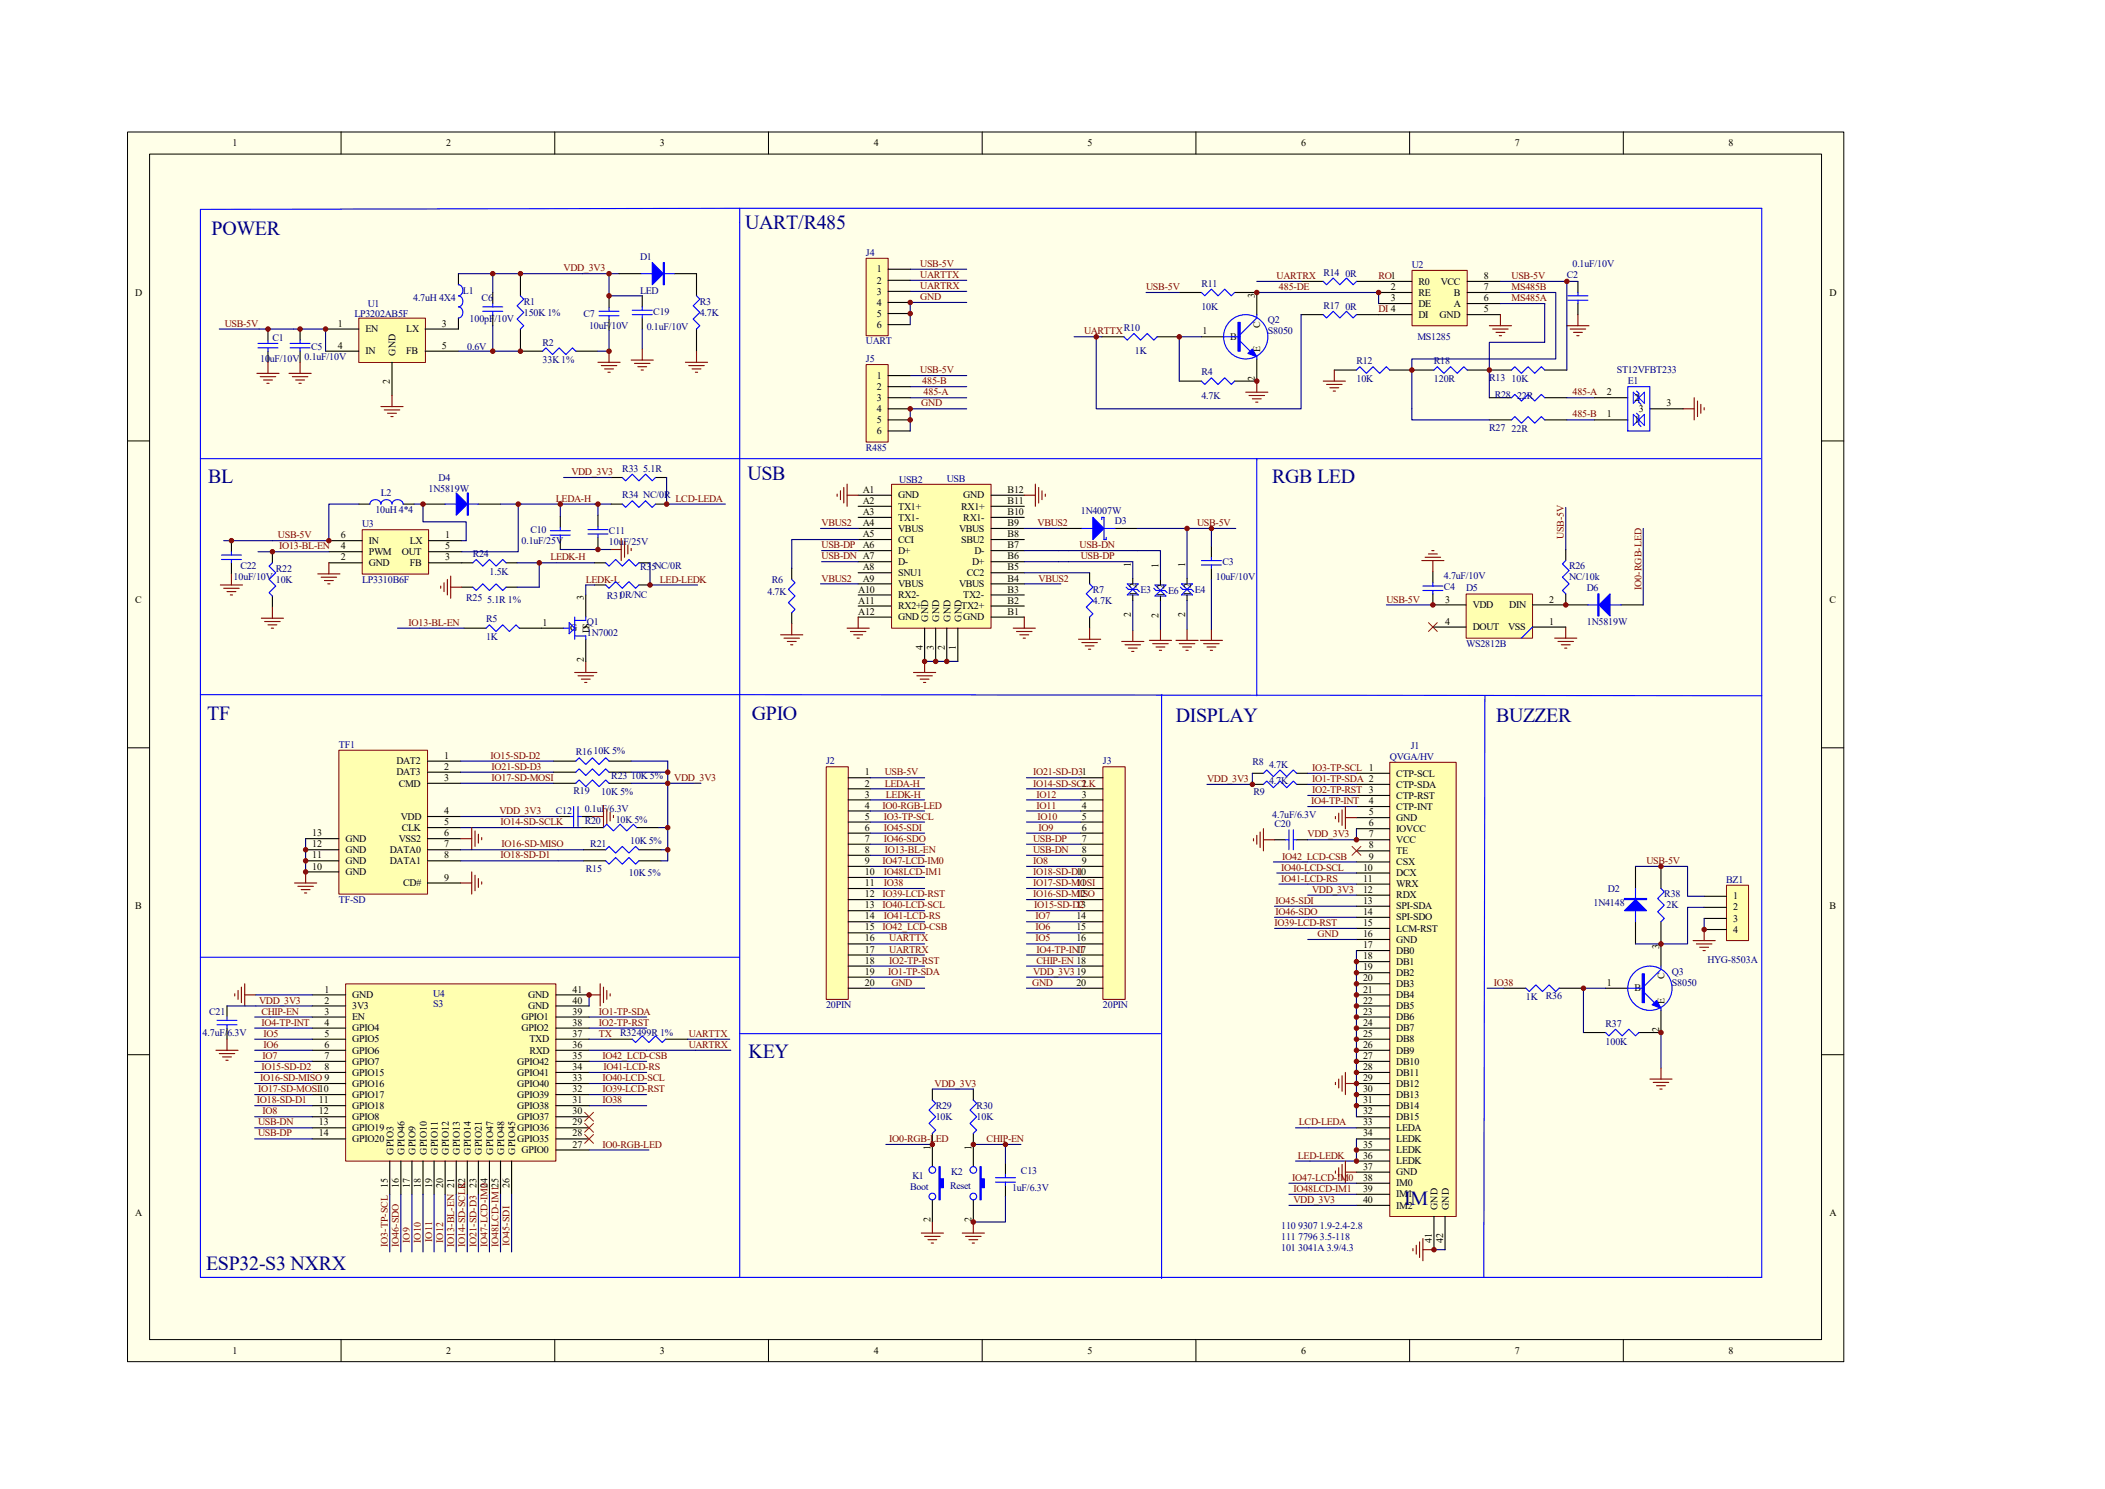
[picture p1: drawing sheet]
<svg xmlns="http://www.w3.org/2000/svg" width="420mm" height="297mm" viewBox="0 0 420 297" stroke-linecap="round" stroke-linejoin="round" font-family="sans-serif">
<defs><g id="words">
<g font-size="4" fill="#000080">
<text x="42.2" y="46.8">POWER</text>
<text x="148.7" y="45.7">UART/R485</text>
<text x="149.1" y="95.8">USB</text>
<text x="41.5" y="96.3">BL</text>
<text x="253.8" y="96.3">RGB LED</text>
<text x="41.3" y="143.6">TF</text>
<text x="150" y="143.6">GPIO</text>
<text x="234.6" y="144">DISPLAY</text>
<text x="298.5" y="144">BUZZER</text>
<text x="149.4" y="211">KEY</text>
<text x="280.2" y="240.4">IM</text>
<text x="41.1" y="253.4">ESP32-S3 NXRX</text>
</g>
<g font-size="2">
<text x="46.4" y="29.1">1</text>
<text x="89" y="29.1">2</text>
<text x="131.7" y="29.1">3</text>
<text x="174.3" y="29.1">4</text>
<text x="217" y="29.1">5</text>
<text x="259.6" y="29.1">6</text>
<text x="302.2" y="29.1">7</text>
<text x="344.9" y="29.1">8</text>
<text x="27" y="59">D</text>
<text x="175" y="54.3">1</text>
<text x="175" y="56.6">2</text>
<text x="175" y="58.8">3</text>
<text x="250.4" y="59.4" transform="rotate(-90 250.4 59.4)">3</text>
<text x="277.5" y="57.9">2</text>
<text x="283" y="56.8">R0</text>
<text x="283" y="59">RE</text>
<text x="287.4" y="56.8">VCC</text>
<text x="290.1" y="59">B</text>
<text x="296" y="57.9">7</text>
<text x="296" y="55.7">8</text>
<text x="365" y="59">D</text>
<text x="67.4" y="65.2">1</text>
<text x="88.1" y="65.2">3</text>
<text x="175" y="61">4</text>
<text x="175" y="63.2">5</text>
<text x="175" y="65.4">6</text>
<text x="251.5" y="65.4" transform="rotate(-90 251.5 65.4)">C</text>
<text x="277.5" y="60.1">3</text>
<text x="283" y="61.2">DE</text>
<text x="283" y="63.4">DI</text>
<text x="287.2" y="63.4">GND</text>
<text x="290.1" y="61.2">A</text>
<text x="296" y="62.3">5</text>
<text x="296" y="60.1">6</text>
<text x="67.4" y="69.6">4</text>
<text x="72.9" y="66.3">EN</text>
<text x="72.9" y="70.7">IN</text>
<text x="78.9" y="70.9" transform="rotate(-90 78.9 70.9)">GND</text>
<text x="81.1" y="66.3">LX</text>
<text x="81.1" y="70.7">FB</text>
<text x="88.1" y="69.6">5</text>
<text x="239.9" y="66.7">1</text>
<text x="245.4" y="67.8">B</text>
<text x="251.5" y="70.3" transform="rotate(-90 251.5 70.3)">E</text>
<text x="77.8" y="76.7" transform="rotate(-90 77.8 76.7)">2</text>
<text x="175" y="75.6">1</text>
<text x="175" y="77.8">2</text>
<text x="250.4" y="76" transform="rotate(-90 250.4 76)">2</text>
<text x="175" y="80">3</text>
<text x="175" y="82.2">4</text>
<text x="320.6" y="83.3">1</text>
<text x="320.6" y="78.9">2</text>
<text x="326.1" y="80">2</text>
<text x="327" y="82.2">3</text>
<text x="332.5" y="81.1">3</text>
<text x="175" y="84.4">5</text>
<text x="175" y="86.6">6</text>
<text x="326.1" y="84.4">1</text>
<text x="172.1" y="98.3">A1</text>
<text x="172.1" y="100.5">A2</text>
<text x="179.2" y="99.4">GND</text>
<text x="179.2" y="101.6">TX1+</text>
<text x="191.8" y="101.6">RX1+</text>
<text x="192.2" y="99.4">GND</text>
<text x="201" y="100.5">B11</text>
<text x="201" y="98.3">B12</text>
<text x="68" y="107.4">6</text>
<text x="88.8" y="107.4">1</text>
<text x="172.1" y="102.7">A3</text>
<text x="172.1" y="104.9">A4</text>
<text x="172.1" y="107.1">A5</text>
<text x="179.2" y="103.8">TX1-</text>
<text x="179.2" y="106">VBUS</text>
<text x="191.3" y="106">VBUS</text>
<text x="192.2" y="103.8">RX1-</text>
<text x="201" y="107.1">B8</text>
<text x="201" y="104.9">B9</text>
<text x="201" y="102.7">B10</text>
<text x="68" y="109.6">4</text>
<text x="68" y="111.8">2</text>
<text x="73.6" y="108.5">IN</text>
<text x="73.6" y="110.7">PWM</text>
<text x="73.6" y="112.9">GND</text>
<text x="80.2" y="110.7">OUT</text>
<text x="81.7" y="112.9">FB</text>
<text x="81.7" y="108.5">LX</text>
<text x="88.8" y="111.8">3</text>
<text x="88.8" y="109.6">5</text>
<text x="172.1" y="109.3">A6</text>
<text x="172.1" y="113.8">A8</text>
<text x="179.2" y="108.2">CCI</text>
<text x="179.2" y="110.4">D+</text>
<text x="179.2" y="112.7">D-</text>
<text x="191.8" y="108.2">SBU2</text>
<text x="194" y="112.7">D+</text>
<text x="194.4" y="110.4">D-</text>
<text x="201" y="113.8">B5</text>
<text x="201" y="111.6">B6</text>
<text x="201" y="109.3">B7</text>
<text x="225.6" y="113.2" transform="rotate(-90 225.6 113.2)">1</text>
<text x="231.1" y="113.4" transform="rotate(-90 231.1 113.4)">1</text>
<text x="236.4" y="113.2" transform="rotate(-90 236.4 113.2)">1</text>
<text x="116.5" y="119.8" transform="rotate(-90 116.5 119.8)">3</text>
<text x="171.2" y="118.2">A10</text>
<text x="172.1" y="116">A9</text>
<text x="179.2" y="114.9">SNU1</text>
<text x="179.2" y="117.1">VBUS</text>
<text x="179.2" y="119.3">RX2-</text>
<text x="191.3" y="117.1">VBUS</text>
<text x="192.2" y="119.3">TX2-</text>
<text x="192.9" y="114.9">CC2</text>
<text x="201" y="118.2">B3</text>
<text x="201" y="116">B4</text>
<text x="226.7" y="118.9" transform="rotate(-90 226.7 118.9)">1</text>
<text x="226.7" y="117.3" transform="rotate(-90 226.7 117.3)">2</text>
<text x="232.2" y="119.1" transform="rotate(-90 232.2 119.1)">1</text>
<text x="232.2" y="117.6" transform="rotate(-90 232.2 117.6)">2</text>
<text x="237.6" y="118.9" transform="rotate(-90 237.6 118.9)">1</text>
<text x="237.6" y="117.3" transform="rotate(-90 237.6 117.3)">2</text>
<text x="27" y="120.2">C</text>
<text x="108.2" y="124.8">1</text>
<text x="113.8" y="125.9">G</text>
<text x="171.2" y="120.4">A11</text>
<text x="171.2" y="122.6">A12</text>
<text x="179.2" y="121.5">RX2+</text>
<text x="179.2" y="123.7">GND</text>
<text x="185.2" y="124" transform="rotate(-90 185.2 124)">GND</text>
<text x="187.4" y="124" transform="rotate(-90 187.4 124)">GND</text>
<text x="189.6" y="124" transform="rotate(-90 189.6 124)">GND</text>
<text x="191.8" y="121.5">TX2+</text>
<text x="191.8" y="124" transform="rotate(-90 191.8 124)">GND</text>
<text x="192.2" y="123.7">GND</text>
<text x="201" y="120.4">B2</text>
<text x="201" y="122.6">B1</text>
<text x="225.6" y="123.1" transform="rotate(-90 225.6 123.1)">2</text>
<text x="231.1" y="123.3" transform="rotate(-90 231.1 123.3)">2</text>
<text x="236.4" y="123.1" transform="rotate(-90 236.4 123.1)">2</text>
<text x="288.3" y="120.2">3</text>
<text x="288.3" y="124.6">4</text>
<text x="293.8" y="121.3">VDD</text>
<text x="293.8" y="125.7">DOUT</text>
<text x="300.9" y="125.7">VSS</text>
<text x="301.1" y="121.3">DIN</text>
<text x="309.1" y="120.2">2</text>
<text x="309.1" y="124.6">1</text>
<text x="365" y="120.2">C</text>
<text x="116.5" y="132" transform="rotate(-90 116.5 132)">2</text>
<text x="117.6" y="126.2" transform="rotate(-90 117.6 126.2)">DS</text>
<text x="184.1" y="129.7" transform="rotate(-90 184.1 129.7)">4</text>
<text x="186.3" y="129.7" transform="rotate(-90 186.3 129.7)">3</text>
<text x="188.5" y="129.7" transform="rotate(-90 188.5 129.7)">2</text>
<text x="190.7" y="129.7" transform="rotate(-90 190.7 129.7)">1</text>
<text x="79.1" y="152.4">DAT2</text>
<text x="79.1" y="154.6">DAT3</text>
<text x="88.6" y="151.3">1</text>
<text x="88.6" y="153.5">2</text>
<text x="88.6" y="155.8">3</text>
<text x="172.6" y="154.6">1</text>
<text x="278.6" y="154.9">CTP-SCL</text>
<text x="79.5" y="156.9">CMD</text>
<text x="172.6" y="156.9">2</text>
<text x="172.6" y="159.1">3</text>
<text x="172.6" y="161.3">4</text>
<text x="215.9" y="156.9">2</text>
<text x="215.9" y="159.1">3</text>
<text x="215.9" y="161.3">4</text>
<text x="273.1" y="160.4">4</text>
<text x="278.6" y="157.1">CTP-SDA</text>
<text x="278.6" y="159.3">CTP-RST</text>
<text x="278.6" y="161.5">CTP-INT</text>
<text x="62.3" y="166.8">13</text>
<text x="68.9" y="167.9">GND</text>
<text x="79.5" y="167.9">VSS2</text>
<text x="80" y="163.5">VDD</text>
<text x="80.2" y="165.7">CLK</text>
<text x="88.6" y="162.4">4</text>
<text x="88.6" y="164.6">5</text>
<text x="88.6" y="166.8">6</text>
<text x="172.6" y="163.5">5</text>
<text x="172.6" y="165.7">6</text>
<text x="172.6" y="167.9">7</text>
<text x="215.9" y="163.5">5</text>
<text x="215.9" y="165.7">6</text>
<text x="215.9" y="167.9">7</text>
<text x="273.1" y="162.6">5</text>
<text x="273.1" y="164.8">6</text>
<text x="273.1" y="167">7</text>
<text x="278.6" y="163.7">GND</text>
<text x="278.6" y="165.9">IOVCC</text>
<text x="62.3" y="173.4">10</text>
<text x="62.3" y="171.2">11</text>
<text x="62.3" y="169">12</text>
<text x="68.9" y="172.3">GND</text>
<text x="68.9" y="170.1">GND</text>
<text x="77.8" y="170.1">DATA0</text>
<text x="77.8" y="172.3">DATA1</text>
<text x="88.6" y="169">7</text>
<text x="88.6" y="171.2">8</text>
<text x="172.6" y="170.1">8</text>
<text x="172.6" y="172.3">9</text>
<text x="215.9" y="170.1">8</text>
<text x="215.9" y="172.3">9</text>
<text x="271.9" y="173.7">10</text>
<text x="273.1" y="169.2">8</text>
<text x="273.1" y="171.4">9</text>
<text x="278.6" y="168.1">VCC</text>
<text x="278.6" y="170.3">TE</text>
<text x="278.6" y="172.6">CSX</text>
<text x="68.9" y="174.5">GND</text>
<text x="80.4" y="176.7">CD#</text>
<text x="88.6" y="175.6">9</text>
<text x="172.6" y="174.5">10</text>
<text x="172.6" y="176.7">11</text>
<text x="172.6" y="179">12</text>
<text x="214.8" y="174.5">10</text>
<text x="214.8" y="176.7">11</text>
<text x="214.8" y="179">12</text>
<text x="271.9" y="175.9">11</text>
<text x="271.9" y="178.1">12</text>
<text x="278.6" y="174.8">DCX</text>
<text x="278.6" y="177">WRX</text>
<text x="278.6" y="179.2">RDX</text>
<text x="345.8" y="179.4">1</text>
<text x="27" y="181.4">B</text>
<text x="172.6" y="181.2">13</text>
<text x="172.6" y="183.4">14</text>
<text x="172.6" y="185.6">15</text>
<text x="214.8" y="181.2">13</text>
<text x="214.8" y="183.4">14</text>
<text x="214.8" y="185.6">15</text>
<text x="271.9" y="180.3">13</text>
<text x="271.9" y="182.5">14</text>
<text x="271.9" y="184.7">15</text>
<text x="278.6" y="181.4">SPI-SDA</text>
<text x="278.6" y="183.6">SPI-SDO</text>
<text x="278.6" y="185.8">LCM-RST</text>
<text x="345.8" y="181.6">2</text>
<text x="345.8" y="183.9">3</text>
<text x="365" y="181.4">B</text>
<text x="172.6" y="187.8">16</text>
<text x="172.6" y="190">17</text>
<text x="214.8" y="187.8">16</text>
<text x="214.8" y="190">17</text>
<text x="271.9" y="186.9">16</text>
<text x="271.9" y="189.1">17</text>
<text x="271.9" y="191.3">18</text>
<text x="278.6" y="188">GND</text>
<text x="278.6" y="190.2">DB0</text>
<text x="331" y="189.4" transform="rotate(-90 331 189.4)">3</text>
<text x="345.8" y="186.1">4</text>
<text x="64.7" y="198">1</text>
<text x="114.2" y="198">41</text>
<text x="172.6" y="192.2">18</text>
<text x="172.6" y="194.4">19</text>
<text x="172.6" y="196.6">20</text>
<text x="214.8" y="196.6">20</text>
<text x="271.9" y="193.5">19</text>
<text x="271.9" y="195.7">20</text>
<text x="271.9" y="198">21</text>
<text x="278.6" y="192.4">DB1</text>
<text x="278.6" y="194.6">DB2</text>
<text x="278.6" y="196.9">DB3</text>
<text x="320.6" y="196.6">1</text>
<text x="326.1" y="197.7">B</text>
<text x="332.1" y="195.4" transform="rotate(-90 332.1 195.4)">C</text>
<text x="64.7" y="200.2">2</text>
<text x="64.7" y="202.4">3</text>
<text x="70.3" y="199.1">GND</text>
<text x="70.3" y="201.3">3V3</text>
<text x="70.3" y="203.5">EN</text>
<text x="104.1" y="203.5">GPIO1</text>
<text x="105.4" y="201.3">GND</text>
<text x="105.4" y="199.1">GND</text>
<text x="114.2" y="202.4">39</text>
<text x="114.2" y="200.2">40</text>
<text x="271.9" y="200.2">22</text>
<text x="271.9" y="202.4">23</text>
<text x="278.6" y="199.1">DB4</text>
<text x="278.6" y="201.3">DB5</text>
<text x="278.6" y="203.5">DB6</text>
<text x="332.1" y="200.2" transform="rotate(-90 332.1 200.2)">E</text>
<text x="64.7" y="204.6">4</text>
<text x="64.7" y="206.8">5</text>
<text x="64.7" y="209">6</text>
<text x="70.3" y="205.7">GPIO4</text>
<text x="70.3" y="207.9">GPIO5</text>
<text x="104.1" y="205.7">GPIO2</text>
<text x="105.6" y="207.9">TXD</text>
<text x="114.2" y="209">36</text>
<text x="114.2" y="206.8">37</text>
<text x="114.2" y="204.6">38</text>
<text x="271.9" y="204.6">24</text>
<text x="271.9" y="206.8">25</text>
<text x="271.9" y="209">26</text>
<text x="278.6" y="205.7">DB7</text>
<text x="278.6" y="207.9">DB8</text>
<text x="331" y="205.9" transform="rotate(-90 331 205.9)">2</text>
<text x="64.7" y="211.2">7</text>
<text x="64.7" y="213.4">8</text>
<text x="70.3" y="210.1">GPIO6</text>
<text x="70.3" y="212.3">GPIO7</text>
<text x="70.3" y="214.5">GPIO15</text>
<text x="103.2" y="214.5">GPIO41</text>
<text x="103.2" y="212.3">GPIO42</text>
<text x="105.6" y="210.1">RXD</text>
<text x="114.2" y="215.6">33</text>
<text x="114.2" y="213.4">34</text>
<text x="114.2" y="211.2">35</text>
<text x="271.9" y="211.2">27</text>
<text x="271.9" y="213.4">28</text>
<text x="271.9" y="215.6">29</text>
<text x="278.6" y="210.1">DB9</text>
<text x="278.6" y="212.3">DB10</text>
<text x="278.6" y="214.5">DB11</text>
<text x="63.6" y="220.1">11</text>
<text x="70.3" y="216.7">GPIO16</text>
<text x="70.3" y="219">GPIO17</text>
<text x="70.3" y="221.2">GPIO18</text>
<text x="103.2" y="221.2">GPIO38</text>
<text x="103.2" y="219">GPIO39</text>
<text x="103.2" y="216.7">GPIO40</text>
<text x="114.2" y="220.1">31</text>
<text x="114.2" y="217.8">32</text>
<text x="271.9" y="217.8">30</text>
<text x="271.9" y="220.1">31</text>
<text x="278.6" y="216.7">DB12</text>
<text x="278.6" y="219">DB13</text>
<text x="278.6" y="221.2">DB14</text>
<text x="63.6" y="222.3">12</text>
<text x="63.6" y="224.5">13</text>
<text x="63.6" y="226.7">14</text>
<text x="70.3" y="223.4">GPIO8</text>
<text x="70.3" y="225.6">GPIO19</text>
<text x="70.3" y="227.8">GPIO20</text>
<text x="103.2" y="227.8">GPIO35</text>
<text x="103.2" y="225.6">GPIO36</text>
<text x="103.2" y="223.4">GPIO37</text>
<text x="114.2" y="226.7">28</text>
<text x="114.2" y="224.5">29</text>
<text x="114.2" y="222.3">30</text>
<text x="271.9" y="222.3">32</text>
<text x="271.9" y="224.5">33</text>
<text x="271.9" y="226.7">34</text>
<text x="278.6" y="223.4">DB15</text>
<text x="278.6" y="225.6">LEDA</text>
<text x="278.6" y="227.8">LEDK</text>
<text x="78.5" y="230.3" transform="rotate(-90 78.5 230.3)">GPIO3</text>
<text x="80.7" y="230.3" transform="rotate(-90 80.7 230.3)">GPIO46</text>
<text x="82.9" y="230.3" transform="rotate(-90 82.9 230.3)">GPIO9</text>
<text x="85.1" y="230.3" transform="rotate(-90 85.1 230.3)">GPIO10</text>
<text x="87.3" y="230.3" transform="rotate(-90 87.3 230.3)">GPIO11</text>
<text x="89.5" y="230.3" transform="rotate(-90 89.5 230.3)">GPIO12</text>
<text x="91.7" y="230.3" transform="rotate(-90 91.7 230.3)">GPIO13</text>
<text x="93.9" y="230.3" transform="rotate(-90 93.9 230.3)">GPIO14</text>
<text x="96.1" y="230.3" transform="rotate(-90 96.1 230.3)">GPIO21</text>
<text x="98.4" y="230.3" transform="rotate(-90 98.4 230.3)">GPIO47</text>
<text x="100.6" y="230.3" transform="rotate(-90 100.6 230.3)">GPIO48</text>
<text x="102.8" y="230.3" transform="rotate(-90 102.8 230.3)">GPIO45</text>
<text x="104.1" y="230">GPIO0</text>
<text x="114.2" y="228.9">27</text>
<text x="185.6" y="229.4" transform="rotate(-90 185.6 229.4)">1</text>
<text x="193.8" y="229.4" transform="rotate(-90 193.8 229.4)">1</text>
<text x="271.9" y="228.9">35</text>
<text x="271.9" y="231.1">36</text>
<text x="271.9" y="233.3">37</text>
<text x="278.6" y="230">LEDK</text>
<text x="278.6" y="232.2">LEDK</text>
<text x="77.4" y="236.9" transform="rotate(-90 77.4 236.9)">15</text>
<text x="79.6" y="236.9" transform="rotate(-90 79.6 236.9)">16</text>
<text x="81.8" y="236.9" transform="rotate(-90 81.8 236.9)">17</text>
<text x="84" y="236.9" transform="rotate(-90 84 236.9)">18</text>
<text x="86.2" y="236.9" transform="rotate(-90 86.2 236.9)">19</text>
<text x="88.4" y="236.9" transform="rotate(-90 88.4 236.9)">20</text>
<text x="92.8" y="236.9" transform="rotate(-90 92.8 236.9)">22</text>
<text x="95" y="236.9" transform="rotate(-90 95 236.9)">23</text>
<text x="97.3" y="236.9" transform="rotate(-90 97.3 236.9)">24</text>
<text x="101.7" y="236.9" transform="rotate(-90 101.7 236.9)">26</text>
<text x="271.9" y="235.5">38</text>
<text x="271.9" y="237.7">39</text>
<text x="271.9" y="239.9">40</text>
<text x="278.6" y="234.4">GND</text>
<text x="278.6" y="236.6">IM0</text>
<text x="278.6" y="238.8">IM1</text>
<text x="27" y="242.6">A</text>
<text x="185.6" y="243.7" transform="rotate(-90 185.6 243.7)">2</text>
<text x="193.8" y="243.7" transform="rotate(-90 193.8 243.7)">2</text>
<text x="278.6" y="241.1">IM2</text>
<text x="286.8" y="241.3" transform="rotate(-90 286.8 241.3)">GND</text>
<text x="289.1" y="241.3" transform="rotate(-90 289.1 241.3)">GND</text>
<text x="365" y="242.6">A</text>
<text x="285.7" y="247.9" transform="rotate(-90 285.7 247.9)">41</text>
<text x="287.9" y="247.9" transform="rotate(-90 287.9 247.9)">42</text>
<text x="46.4" y="270">1</text>
<text x="89" y="270">2</text>
<text x="131.7" y="270">3</text>
<text x="174.3" y="270">4</text>
<text x="217" y="270">5</text>
<text x="259.6" y="270">6</text>
<text x="302.2" y="270">7</text>
<text x="344.9" y="270">8</text>
</g>
<g font-size="2" fill="#000080">
<text x="127.7" y="51.9">D1</text>
<text x="172.8" y="51">J4</text>
<text x="281.7" y="53.5">U2</text>
<text x="313.7" y="53.2">0.1uF/10V</text>
<text x="92.4" y="58.5">L1</text>
<text x="127.7" y="58.5">LED</text>
<text x="239.7" y="57.2">R11</text>
<text x="264" y="55">R14</text>
<text x="268.4" y="55.2">0R</text>
<text x="312.6" y="55.5">C2</text>
<text x="70.7" y="63.2">LP3202AB5F</text>
<text x="73.4" y="61.2">U1</text>
<text x="82.4" y="60.1">4.7uH 4X4</text>
<text x="93.7" y="64.3">100pF/10V</text>
<text x="96.1" y="60.1">C6</text>
<text x="104.5" y="60.7">R1</text>
<text x="104.5" y="62.9">150K 1%</text>
<text x="116.4" y="63.2">C7</text>
<text x="117.5" y="65.6">10uF/10V</text>
<text x="129" y="65.8">0.1uF/10V</text>
<text x="130.3" y="62.7">C19</text>
<text x="139.6" y="60.7">R3</text>
<text x="139.6" y="62.9">4.7K</text>
<text x="239.7" y="61.8">10K</text>
<text x="253" y="64.5">Q2</text>
<text x="264" y="61.6">R17</text>
<text x="268.4" y="61.8">0R</text>
<text x="54.4" y="68">C1</text>
<text x="60.7" y="71.8">0.1uF/10V</text>
<text x="62.1" y="69.8">C5</text>
<text x="93.2" y="69.8">0.6V</text>
<text x="108.2" y="68.9">R2</text>
<text x="172.8" y="68.7">UART</text>
<text x="224.2" y="66">R10</text>
<text x="226.4" y="70.7">1K</text>
<text x="253" y="66.7">S8050</text>
<text x="282.8" y="67.8">MS1285</text>
<text x="51.9" y="72.2">10uF/10V</text>
<text x="108.2" y="72.5">33K 1%</text>
<text x="172.8" y="72.2">J5</text>
<text x="239.7" y="74.9">R4</text>
<text x="270.6" y="72.7">R12</text>
<text x="270.6" y="76.2">10K</text>
<text x="286.1" y="72.7">R18</text>
<text x="286.1" y="76.2">120R</text>
<text x="297.1" y="76">R13</text>
<text x="301.6" y="76.2">10K</text>
<text x="322.6" y="74.5">ST12VFBT233</text>
<text x="324.8" y="76.7">E1</text>
<text x="239.7" y="79.5">4.7K</text>
<text x="298.2" y="79.3">R28</text>
<text x="302.7" y="79.5">22R</text>
<text x="172.8" y="89.9">R485</text>
<text x="297.1" y="85.9">R27</text>
<text x="301.6" y="86.1">22R</text>
<text x="87.5" y="95.9">D4</text>
<text x="124.2" y="94.1">R33 5.1R</text>
<text x="76" y="99">L2</text>
<text x="85.5" y="98.1">1N5819W</text>
<text x="124.2" y="99.4">R34 NC/0R</text>
<text x="179.4" y="96.3">USB2</text>
<text x="188.9" y="96.1">USB</text>
<text x="72.3" y="105.2">U3</text>
<text x="74.9" y="102.3">10uH 4*4</text>
<text x="105.8" y="106.3">C10</text>
<text x="121.5" y="106.5">C11</text>
<text x="215.6" y="102.5">1N4007W</text>
<text x="222.5" y="104.5">D3</text>
<text x="48" y="113.5">C22</text>
<text x="94.3" y="111.1">R24</text>
<text x="104.1" y="108.5">0.1uF/25V</text>
<text x="121.5" y="108.7">10uF/25V</text>
<text x="127.7" y="113.8">R35NC/0R</text>
<text x="243.9" y="112.7">C3</text>
<text x="313.1" y="113.5">R26</text>
<text x="46.6" y="115.8">10uF/10V 10K</text>
<text x="55" y="114">R22</text>
<text x="72.3" y="116.2">LP3310B6F</text>
<text x="93" y="120">R25</text>
<text x="97.7" y="114.7">1.5K</text>
<text x="121.1" y="119.5">R310R/NC</text>
<text x="153.1" y="118.7">4.7K</text>
<text x="154" y="116.2">R6</text>
<text x="218.1" y="118.2">R7</text>
<text x="227.5" y="118.2">E3</text>
<text x="233.1" y="118.4">E6</text>
<text x="238.4" y="118.2">E4</text>
<text x="242.6" y="115.8">10uF/10V</text>
<text x="288.1" y="117.8">C4</text>
<text x="288.1" y="115.5">4.7uF/10V</text>
<text x="292.5" y="118">D5</text>
<text x="313.1" y="115.8">NC/10k</text>
<text x="316.6" y="118">D6</text>
<text x="97" y="124.2">R5</text>
<text x="97.2" y="120.2">5.1R 1%</text>
<text x="117.1" y="124.6">Q1</text>
<text x="218.1" y="120.4">4.7K</text>
<text x="316.6" y="124.6">1N5819W</text>
<text x="97" y="127.7">1K</text>
<text x="117.1" y="126.8">1N7002</text>
<text x="292.5" y="129">WS2812B</text>
<text x="67.6" y="149.1">TF1</text>
<text x="281.5" y="149.4">J1</text>
<text x="114.9" y="150.7">R1610K 5%</text>
<text x="122" y="155.3">R23 10K 5%</text>
<text x="164.8" y="152.4">J2</text>
<text x="220" y="152.4">J3</text>
<text x="249.9" y="152.7">R8</text>
<text x="253.2" y="153.1">4.7K</text>
<text x="277.3" y="151.6">QVGA/HV</text>
<text x="114.4" y="158.4">R19</text>
<text x="116.7" y="162">0.1uF/6.3V</text>
<text x="120" y="158.6">10K 5%</text>
<text x="250.1" y="158.6">R9</text>
<text x="253.2" y="156.4">4.7K</text>
<text x="110.9" y="162.4">C12</text>
<text x="116.7" y="164.4">R20</text>
<text x="122.9" y="164.2">10K 5%</text>
<text x="253.8" y="163.1">4.7uF/6.3V</text>
<text x="254.3" y="165.1">C20</text>
<text x="116.9" y="173.9">R15</text>
<text x="117.8" y="169">R21</text>
<text x="125.7" y="168.4">10K 5%</text>
<text x="125.5" y="174.8">10K 5%</text>
<text x="320.8" y="177.9">D2</text>
<text x="332.1" y="179">R38</text>
<text x="344.4" y="176.1">BZ1</text>
<text x="67.6" y="180.1">TF-SD</text>
<text x="317.9" y="180.7">1N4148</text>
<text x="332.5" y="181.2">2K</text>
<text x="333.6" y="194.4">Q3</text>
<text x="333.6" y="196.6">S8050</text>
<text x="340.7" y="192">HYG-8503A</text>
<text x="41.7" y="202.4">C21</text>
<text x="86.4" y="198.8">U4</text>
<text x="86.4" y="200.8">S3</text>
<text x="164.8" y="201.1">20PIN</text>
<text x="220" y="201.1">20PIN</text>
<text x="304.5" y="199.5">1K</text>
<text x="308.4" y="199.3">R36</text>
<text x="40.4" y="206.6">4.7uF/6.3V</text>
<text x="123.7" y="206.6">R32499R 1%</text>
<text x="320.3" y="204.8">R37</text>
<text x="320.3" y="208.4">100K</text>
<text x="186.7" y="221.2">R29</text>
<text x="194.9" y="221.2">R30</text>
<text x="186.7" y="223.4">10K</text>
<text x="194.9" y="223.4">10K</text>
<text x="181.6" y="237.3">Boot</text>
<text x="182" y="235.1">K1</text>
<text x="189.6" y="237.1">Reset</text>
<text x="189.8" y="234.4">K2</text>
<text x="201.9" y="237.5">1uF/6.3V</text>
<text x="203.7" y="234.2">C13</text>
<text x="255.6" y="245.1">110 9307 1.9-2.4-2.8</text>
<text x="255.6" y="247.3">111 7796 3.5-118</text>
<text x="255.6" y="249.5">101 3041A 3.9/4.3</text>
</g>
<g font-size="2" fill="#800000">
<text x="183.6" y="53.2">USB-5V</text>
<text x="112.4" y="54.1">VDD_3V3</text>
<text x="183.6" y="59.9">GND</text>
<text x="183.6" y="55.5">UARTTX</text>
<text x="183.6" y="57.7">UARTRX</text>
<text x="228.7" y="57.9">USB-5V</text>
<text x="254.7" y="55.7">UARTRX</text>
<text x="255.2" y="57.9">485-DE</text>
<text x="275" y="55.7">RO1</text>
<text x="301.6" y="55.7">USB-5V</text>
<text x="301.6" y="57.9">MS485B</text>
<text x="44.8" y="65.2">USB-5V</text>
<text x="275" y="62.3">DI 4</text>
<text x="301.6" y="60.1">MS485A</text>
<text x="216.3" y="66.7">UARTTX</text>
<text x="183.6" y="74.5">USB-5V</text>
<text x="184" y="76.7">485-B</text>
<text x="183.8" y="81.1">GND</text>
<text x="184.3" y="78.9">485-A</text>
<text x="313.7" y="78.9">485-A</text>
<text x="313.7" y="83.3">485-B</text>
<text x="114" y="94.8">VDD_3V3</text>
<text x="110.9" y="100.1">LEDA-H</text>
<text x="134.8" y="100.1">LCD-LEDA</text>
<text x="55.5" y="107.4">USB-5V</text>
<text x="163.9" y="104.9">VBUS2</text>
<text x="207" y="104.9">VBUS2</text>
<text x="238.8" y="104.9">USB-5V</text>
<text x="312" y="107.6" transform="rotate(-90 312 107.6)">USB-5V</text>
<text x="55.7" y="109.6">IO13-BL-EN</text>
<text x="109.8" y="111.8">LEDK-H</text>
<text x="163.9" y="111.6">USB-DN A7</text>
<text x="163.9" y="109.3">USB-DP</text>
<text x="215.4" y="109.3">USB-DN</text>
<text x="215.6" y="111.6">USB-DP</text>
<text x="116.9" y="116.2">LEDK-L</text>
<text x="131.7" y="116.2">LED-LEDK</text>
<text x="163.9" y="116">VBUS2</text>
<text x="207.2" y="116">VBUS2</text>
<text x="327.5" y="117.8" transform="rotate(-90 327.5 117.8)">IO0-RGB-LED</text>
<text x="81.5" y="124.8">IO13-BL-EN</text>
<text x="276.6" y="120.2">USB-5V</text>
<text x="97.9" y="151.3">IO15-SD-D2</text>
<text x="98.1" y="153.5">IO21-SD-D3</text>
<text x="98.1" y="155.8">IO17-SD-MOSI</text>
<text x="134.5" y="155.8">VDD_3V3</text>
<text x="176.5" y="154.6">USB-5V</text>
<text x="206.1" y="154.6">IO21-SD-D31</text>
<text x="240.8" y="156">VDD_3V3</text>
<text x="261.8" y="156">IO1-TP-SDA 2</text>
<text x="261.8" y="153.8">IO3-TP-SCL 1</text>
<text x="176.1" y="161.3">IO0-RGB-LED</text>
<text x="176.5" y="156.9">LEDA-H</text>
<text x="176.7" y="159.1">LEDK-H</text>
<text x="206.1" y="156.9">IO14-SD-SCLK</text>
<text x="206.8" y="161.3">IO11</text>
<text x="206.8" y="159.1">IO12</text>
<text x="261.6" y="160.4">IO4-TP-INT</text>
<text x="261.8" y="158.2">IO2-TP-RST 3</text>
<text x="99.7" y="162.4">VDD_3V3</text>
<text x="99.9" y="164.6">IO14-SD-SCLK</text>
<text x="176.3" y="163.5">IO3-TP-SCL</text>
<text x="176.3" y="167.9">IO46-SDO</text>
<text x="176.3" y="165.7">IO45-SDI</text>
<text x="206.1" y="167.9">USB-DP</text>
<text x="207" y="163.5">IO10</text>
<text x="207.2" y="165.7">IO9</text>
<text x="260.9" y="167">VDD_3V3</text>
<text x="99.9" y="171.2">IO18-SD-D1</text>
<text x="100.1" y="169">IO16-SD-MISO</text>
<text x="176.1" y="172.3">IO47-LCD-IM0</text>
<text x="176.5" y="170.1">IO13-BL-EN</text>
<text x="206.1" y="170.1">USB-DN</text>
<text x="206.1" y="172.3">IO8</text>
<text x="255.6" y="173.7">IO40-LCD-SCL</text>
<text x="255.8" y="171.4">IO42_LCD-CSB</text>
<text x="328.5" y="172.3">USB-5V</text>
<text x="176.1" y="179">IO39-LCD-RST</text>
<text x="176.3" y="174.5">IO48LCD-IM1</text>
<text x="176.3" y="176.7">IO38</text>
<text x="206.1" y="176.7">IO17-SD-MOSI</text>
<text x="206.1" y="179">IO16-SD-MISO</text>
<text x="206.1" y="174.5">IO18-SD-D1</text>
<text x="255.6" y="175.9">IO41-LCD-RS</text>
<text x="261.8" y="178.1">VDD_3V3</text>
<text x="176.1" y="185.6">IO42_LCD-CSB</text>
<text x="176.1" y="181.2">IO40-LCD-SCL</text>
<text x="176.3" y="183.4">IO41-LCD-RS</text>
<text x="206.3" y="181.2">IO15-SD-D2</text>
<text x="206.6" y="183.4">IO7</text>
<text x="206.6" y="185.6">IO6</text>
<text x="254.3" y="184.7">IO39-LCD-RST</text>
<text x="254.5" y="180.3">IO45-SDI</text>
<text x="254.5" y="182.5">IO46-SDO</text>
<text x="177.4" y="190">UARTRX</text>
<text x="177.4" y="187.8">UARTTX</text>
<text x="206.6" y="187.8">IO5</text>
<text x="206.8" y="190">IO4-TP-INT</text>
<text x="262.9" y="186.9">GND</text>
<text x="177.2" y="194.4">IO1-TP-SDA</text>
<text x="177.4" y="192.2">IO2-TP-RST</text>
<text x="177.8" y="196.6">GND</text>
<text x="205.9" y="196.6">GND</text>
<text x="206.1" y="194.4">VDD_3V319</text>
<text x="206.8" y="192.2">CHIP-EN 18</text>
<text x="298" y="196.6">IO38</text>
<text x="51.7" y="200.2">VDD_3V3</text>
<text x="52.2" y="202.4">CHIP-EN</text>
<text x="119.5" y="202.4">IO1-TP-SDA</text>
<text x="52.2" y="204.6">IO4-TP-INT</text>
<text x="52.6" y="206.8">IO5</text>
<text x="52.6" y="209">IO6</text>
<text x="119.5" y="206.8">TX</text>
<text x="119.5" y="204.6">IO2-TP-RST</text>
<text x="137.4" y="206.8">UARTTX</text>
<text x="137.4" y="209">UARTRX</text>
<text x="51.9" y="215.6">IO16-SD-MISO 9</text>
<text x="52.2" y="213.4">IO15-SD-D2</text>
<text x="52.4" y="211.2">IO7</text>
<text x="120.2" y="211.2">IO42_LCD-CSB</text>
<text x="120.2" y="215.6">IO40-LCD-SCL</text>
<text x="120.4" y="213.4">IO41-LCD-RS</text>
<text x="51.3" y="220.1">IO18-SD-D1</text>
<text x="51.5" y="217.8">IO17-SD-MOSI10</text>
<text x="120.2" y="217.8">IO39-LCD-RST</text>
<text x="120.2" y="220.1">IO38</text>
<text x="186.5" y="216.7">VDD_3V3</text>
<text x="51.5" y="224.5">USB-DN</text>
<text x="51.5" y="226.7">USB-DP</text>
<text x="52.4" y="222.3">IO8</text>
<text x="177.4" y="227.8">IO0-RGB-LED</text>
<text x="196.8" y="227.8">CHIP-EN</text>
<text x="259.2" y="224.5">LCD-LEDA</text>
<text x="120.2" y="228.9">IO0-RGB-LED</text>
<text x="259" y="231.1">LED-LEDK</text>
<text x="257.8" y="235.5">IO47-LCD-IM0</text>
<text x="258.1" y="239.9">VDD_3V3</text>
<text x="258.1" y="237.7">IO48LCD-IM1</text>
<text x="77.4" y="248.8" transform="rotate(-90 77.4 248.8)">IO3-TP-SCL</text>
<text x="79.6" y="248.8" transform="rotate(-90 79.6 248.8)">IO46-SDO</text>
<text x="81.8" y="247.9" transform="rotate(-90 81.8 247.9)">IO9</text>
<text x="84" y="247.9" transform="rotate(-90 84 247.9)">IO10</text>
<text x="86.2" y="247.7" transform="rotate(-90 86.2 247.7)">IO11</text>
<text x="88.4" y="247.9" transform="rotate(-90 88.4 247.9)">IO12</text>
<text x="90.6" y="248.8" transform="rotate(-90 90.6 248.8)">IO13-BL-EN 21</text>
<text x="92.8" y="248.8" transform="rotate(-90 92.8 248.8)">IO14-SD-SCLK</text>
<text x="95" y="248.8" transform="rotate(-90 95 248.8)">IO21-SD-D3</text>
<text x="97.3" y="248.8" transform="rotate(-90 97.3 248.8)">IO47-LCD-IM0</text>
<text x="99.5" y="248.8" transform="rotate(-90 99.5 248.8)">IO48LCD-IM125</text>
<text x="101.7" y="248.6" transform="rotate(-90 101.7 248.6)">IO45-SDI</text>
</g>
</g></defs>
<path d="M25.4 26.3h342.5v245.3h-342.5z" fill="#ffffe8"/>
<g fill="none" stroke="#000" stroke-width=".2">
<path d="M25.4 26.3h342.5v245.3h-342.5zM29.8 30.7h333.6v236.5h-333.6zM68 26.3v4.4M110.7 26.3v4.4M153.3 26.3v4.4M196 26.3v4.4M238.6 26.3v4.4M281.2 26.3v4.4M323.9 26.3v4.4M25.4 88h4.4M363.4 88h4.5M25.4 149.2h4.4"/>
<path d="M363.4 149.2h4.5M25.4 210.4h4.4M363.4 210.4h4.5M68 267.2v4.4M110.7 267.2v4.4M153.3 267.2v4.4M196 267.2v4.4M238.6 267.2v4.4M281.2 267.2v4.4M323.9 267.2v4.4"/>
</g>
<path d="M59.9 65.6v2.2M59.9 70.1v2.2M249.9 156.5h2.2M249.9 154.3h2.2M258.7 156.5h2.2M258.7 154.3h2.2M121.7 207.3h4.5M132.8 207.3h4.4M186 217.2v2.2M186 226.1v2.2M200.6 232v2.2M200.6 236.5v2.2" fill="none" stroke="#000" stroke-width=".22"/>
<path d="M57.9 68.5h4M57.9 69.4h4M59.9 67.8v.7M59.9 69.4v.7M252.1 156.5l.6-.7 1.4 1.3 1.3-1.3 1.3 1.3 1.3-1.3 .7 .7M252.1 154.3l.6-.7 1.4 1.3 1.3-1.3 1.3 1.3 1.3-1.3 .7 .7M126.2 207.3l.6 .7 1.3-1.4 1.4 1.4 1.3-1.4 1.3 1.4 .7-.7M186 219.4l.7 .7-1.3 1.3 1.3 1.4-1.3 1.3 1.3 1.3-.7 .7M198.6 234.9h4M198.6 235.8h4M200.6 234.2v.7M200.6 235.8v.7" fill="none" stroke="#00f" stroke-width=".22"/>
<path d="M46.8 198.2v.5M47.5 197.6v1.7M48.2 196.9v3.1M48.8 196.2v4.5M48.8 198.5h2.2" fill="none" stroke="#800000" stroke-width=".22"/>
<path d="M71.6 63.5h13.3v8.8h-13.3z" fill="#ffffb0"/>
<path d="M71.6 63.5h13.3v8.8h-13.3z" fill="none" stroke="#800000" stroke-width=".2"/>
<g fill="none" stroke="#000" stroke-width=".22">
<path d="M91.5 54.6v2.2M98.3 58.3v2.3M103.8 54.6v4.4M121.5 59.2v2.2M53.5 65.6v2.2M53.5 70.1v2.2M65 65.6h6.6M65 70.1h6.6M78.2 72.3v6.6M84.8 70.1h6.7M91.5 63.4v2.2h-6.7M98.3 62.8v2.2"/>
<path d="M103.8 65.6v4.5h4.5M114.9 70.1h4.4M121.5 63.6v2.3"/>
</g>
<g fill="none" stroke="#800000" stroke-width=".22">
<path d="M51.3 74.5h4.4M51.9 75.1h3.1M52.6 75.8h1.8M53.2 76.5h.5M53.5 72.3v2.2M57.7 74.5h4.4M58.3 75.1h3.1M59 75.8h1.8M59.7 76.5h.4M59.9 72.3v2.2M78.2 78.9v2.2M119.3 72.3h4.4"/>
<path d="M120 72.9h3.1M120.6 73.6h1.8M121.3 74.3h.4M121.5 70.1v2.2M76 81.1h4.4M76.7 81.8h3.1M77.3 82.4h1.8M78 83.1h.4"/>
</g>
<g fill="none" stroke="#00f" stroke-width=".22">
<path d="M91.5 56.8a1.13 1.13 0 0 1 .9 1.1 1.13 1.13 0 0 1-.9 1.1 1.13 1.13 0 0 1 .9 1.1 1.13 1.13 0 0 1-.9 1.1 1.13 1.13 0 0 1 .9 1.1 1.13 1.13 0 0 1-.9 1.1M103.8 59l.7 .7-1.3 1.3 1.3 1.3-1.3 1.3 1.3 1.4-.7 .6M51.5 68.5h4M51.5 69.4h4M53.5 67.8v.7M53.5 69.4v.7M96.3 62.1h4M96.3 61.2h4M98.3 60.6v.6M98.3 62.1v.7M108.3 70.1l.6-.7 1.3 1.3 1.4-1.3 1.3 1.3 1.3-1.3 .7 .7M119.5 62.1h4"/>
<path d="M119.5 63h4M121.5 61.4v.7M121.5 63v.6"/>
</g>
<path d="M91.5 54.6h32M121.5 54.6v4.6M51.7 65.6h13.3v4.5M91.5 70.1h12.3M121.5 65.9v4.2h-2.2" fill="none" stroke="#000080" stroke-width=".22"/>
<path d="M69 196.3h41.9v35.3h-41.9z" fill="#ffffb0"/>
<path d="M69 196.3h41.9v35.3h-41.9z" fill="none" stroke="#800000" stroke-width=".2"/>
<g fill="none" stroke="#000" stroke-width=".22">
<path d="M123.5 54.6h4.4M134.5 54.6h4.5v4.4M139 65.6v4.5M62.3 198.5h6.6M110.9 198.5h6.6M62.3 200.7h6.6M62.3 202.9h6.6M62.3 205.1h6.6M62.3 207.3h6.6M62.3 209.5h6.6M62.3 211.7h6.6M62.3 213.9h6.6"/>
<path d="M62.3 216.1h6.6M62.3 218.3h6.6M110.9 200.7h6.6M110.9 202.9h6.6M110.9 205.1h6.6M110.9 207.3h6.6M110.9 209.5h6.6M110.9 211.7h6.6M110.9 213.9h6.6M110.9 216.1h6.6M110.9 218.3h6.6M62.3 220.5h6.6"/>
<path d="M62.3 222.8h6.6M62.3 225h6.6M62.3 227.2h6.6M77.8 231.6v6.6M80 231.6v6.6M82.2 231.6v6.6M84.4 231.6v6.6M86.6 231.6v6.6M88.8 231.6v6.6M91 231.6v6.6M93.2 231.6v6.6M95.4 231.6v6.6"/>
<path d="M97.7 231.6v6.6M99.9 231.6v6.6M102.1 231.6v6.6M110.9 220.5h6.6M110.9 222.8h6.6M110.9 225h6.6M110.9 227.2h6.6M110.9 229.4h6.6M186 228.3v4.4M186 239.3v4.5M194.2 228.3v4.4M194.2 239.3v4.5"/>
</g>
<g fill="none" stroke="#000080" stroke-width=".22">
<path d="M43.7 65.6h8M51 198.5h11.3M117.5 198.5v2.2M50.8 202.9h11.5M50.8 205.1h11.5M50.8 209.5h11.5M50.8 211.7h11.5M50.8 213.9h11.5M50.8 216.1h11.5M50.8 218.3h11.5M50.8 207.3h11.5M51 200.7h11.3"/>
<path d="M117.5 202.9h11.5M117.5 205.1h11.5M117.5 209.5h11.5M117.5 211.7h11.5M117.5 213.9h11.5M117.5 216.1h11.5M117.5 218.3h11.5M137.2 207.3h5.5M50.8 220.5h11.5M50.8 227.2h11.5M50.8 225h11.5M50.8 222.8h11.5"/>
<path d="M77.8 238.2v11.5M80 238.2v11.5M82.2 238.2v11.5M84.4 238.2v11.5M86.6 238.2v11.5M88.8 238.2v11.5M91 238.2v11.5M93.2 238.2v11.5M95.4 238.2v11.5M97.7 238.2v11.5M99.9 238.2v11.5M102.1 238.2v11.5"/>
<path d="M117.5 220.5h11.5M117.5 229.4h12"/>
</g>
<g fill="none" stroke="#800000" stroke-width=".22">
<path d="M136.8 72.3h4.4M137.4 72.9h3.1M138.1 73.6h1.8M138.7 74.3h.5M139 70.1v2.2M117.5 198.5h2.2M119.7 196.2v4.5M120.4 196.9v3.1M121.1 197.6v1.7M121.7 198.2v.5M192 246h4.4M192.7 246.6h3"/>
<path d="M193.3 247.3h1.8M194 248h.4M194.2 243.8v2.2"/>
</g>
<g fill="#00f" stroke="#00f" stroke-width=".22">
<path d="M130.1 52.4l2.2 2.2-2.2 2.2z"/>
<path d="M187.3 232.7h.3v2.4h.6v1.8h-.6v2.4h-.3z" fill-rule="evenodd"/>
<path d="M195.5 232.7h.2v2.4h.7v1.8h-.7v2.4h-.2z" fill-rule="evenodd"/>
<path d="M132.3 52.4h.3v4.4h-.3z" fill-rule="evenodd"/>
</g>
<g fill="none" stroke="#00f" stroke-width=".22">
<path d="M127.9 54.6h6.6M139 59l.6 .7-1.3 1.3 1.3 1.3-1.3 1.3 1.3 1.4-.6 .6"/>
<circle cx="186" cy="233.4" r=".66"/>
<circle cx="186" cy="238.7" r=".66"/>
<circle cx="194.2" cy="233.4" r=".66"/>
<circle cx="194.2" cy="238.7" r=".66"/>
</g>
<path d="M67.6 149.7h17.7v28.7h-17.7z" fill="#ffffb0"/>
<path d="M67.6 149.6h17.7v28.8h-17.7z" fill="none" stroke="#800000" stroke-width=".2"/>
<g fill="none" stroke="#000" stroke-width=".22">
<path d="M85.3 151.8h6.6M85.3 154h6.6M85.3 156.2h6.6M110.5 156.2h4.4M121.5 156.2h4.4M61 167.3h6.6M61 169.5h6.6M61 171.7h6.6M61 173.9h6.6M85.3 162.9h6.6M85.3 165.1h6.6M85.3 167.3h6.6"/>
<path d="M85.3 169.5h6.6M85.3 171.7h6.6M85.3 176.1h6.6M111.6 162.9h2.2M116 162.9h2.2M116 165.1h4.4M116.4 169.5h4.5M127 165.1h4.5M127.5 169.5h4.4"/>
</g>
<g fill="none" stroke="#800000" stroke-width=".22">
<path d="M58.8 176.1h4.4M59.4 176.8h3.1M60.1 177.5h1.8M60.8 178.1h.4M61 173.9v2.2M91.9 167.3h2.2M94.1 165.1v4.4M94.8 165.7v3.1M95.4 166.4v1.8M96.1 167.1v.4M118.2 162.9h2.2M120.4 160.7v4.4"/>
<path d="M121.1 161.3v3.1M121.7 162v1.8M122.4 162.6v.5M183.8 246h4.4M184.5 246.6h3.1M185.1 247.3h1.8M185.8 248h.4M186 243.8v2.2"/>
</g>
<path d="M91.9 156.2h18.6M91.9 154h18.6M125.9 156.2h7.3v13.3h-1.3M61 167.3v6.6M91.9 162.9h19.7M91.9 165.1h24.1M91.9 169.5h24.5M131.5 165.1h1.7M129 209.5h9.7M176.7 228.3h9.3" fill="none" stroke="#000080" stroke-width=".22"/>
<path d="M114.9 156.2l.6-.6 1.4 1.3 1.3-1.3 1.3 1.3 1.4-1.3 .6 .6M113.8 162.9h.6M114.4 160.9v4M115.3 162.9h.7M115.3 160.9v4M120.4 165.1l.7-.7 1.3 1.3 1.3-1.3 1.3 1.3 1.4-1.3 .6 .7M120.9 169.5l.6-.7 1.3 1.4 1.4-1.4 1.3 1.4 1.3-1.4 .7 .7" fill="none" stroke="#00f" stroke-width=".22"/>
<path d="M72.3 105.7h13.2v8.8h-13.2z" fill="#ffffb0"/>
<path d="M72.3 105.7h13.2v8.8h-13.2z" fill="none" stroke="#800000" stroke-width=".2"/>
<g fill="none" stroke="#000" stroke-width=".22">
<path d="M54.4 110.1v2.2M54.4 118.9v2.2M65.6 107.8h6.6M65.6 110.1h6.6M65.6 112.3h6.6M71.6 100.6h2.2M80.4 100.6h2.2M84.4 100.6h4.4M85.5 107.8h6.6M85.5 110.1h6.6M85.5 112.3h8.8M92.1 117.1h2.2"/>
<path d="M95.4 100.6h4.5M101 112.3h2.2M101 117.1h2.2M111.8 103v2.2M111.8 107.4v2.2M119.3 102.8v2.2M119.3 107.2v2.2M194.2 217.2v2.2M194.2 226.1v2.2"/>
</g>
<g fill="none" stroke="#800000" stroke-width=".22">
<path d="M63.4 114.5h4.4M64.1 115.1h3.1M64.7 115.8h1.8M65.4 116.5h.4M65.6 112.3v2.2M87.9 116.9v.4M88.6 116.2v1.8M89.3 115.6v3.1M89.9 114.9v4.4M89.9 117.1h2.2M121.7 109.6h2.2M123.9 107.4v4.4"/>
<path d="M124.6 108.1v3.1M125.3 108.7v1.8M125.9 109.4v.4M52.1 123.3h4.5M52.8 124h3.1M53.5 124.6h1.7M54.1 125.3h.5M54.4 121.1v2.2"/>
</g>
<g fill="none" stroke="#00f" stroke-width=".22">
<path d="M54.4 112.3l-.7 .6 1.3 1.4-1.3 1.3 1.3 1.3-1.3 1.3 .7 .7M73.8 100.6a1.13 1.13 0 0 1 1.1-.9 1.13 1.13 0 0 1 1.1 .9 1.13 1.13 0 0 1 1.1-.9 1.13 1.13 0 0 1 1.1 .9 1.13 1.13 0 0 1 1.1-.9 1.13 1.13 0 0 1 1.1 .9M88.8 100.6h6.6M94.3 112.3l.7-.7 1.3 1.3 1.4-1.3 1.3 1.3 1.3-1.3 .7 .7M94.3 117.1l.7 .7 1.3-1.3 1.4 1.3 1.3-1.3 1.3 1.3 .7-.7M109.8 105.9h4M109.8 106.7h4M111.8 105.2v.7M111.8 106.7v.7M117.3 105.6h4M117.3 106.5h4M119.3 105v.6"/>
<path d="M119.3 106.5v.7M194.2 219.4l.7 .7-1.4 1.3 1.4 1.4-1.4 1.3 1.4 1.3-.7 .7"/>
</g>
<g fill="none" stroke="#000080" stroke-width=".22">
<path d="M54.4 110.1h11.2M71.6 100.6h-6v7.2h-11.2M82.6 100.6h1.8v3.5h8.6v3.7h-.9M99.9 100.6h22.1M103.2 112.3h15.4M103.4 100.6v9.5h-11.3M111.8 100.6v2.4M111.8 109.6h9.9M119.3 100.6v2.2M119.3 109.4v.2M186 217.2h8.2M194.2 228.3h9.5"/>
<path d="M200.6 238.7v5.1h-6.4M200.6 228.3v3.7"/>
</g>
<g fill="#00f" stroke="#00f" stroke-width=".22">
<path d="M91 98.3l2.2 2.3-2.2 2.2z"/>
<path d="M93.2 98.3h.3v4.5h-.3z" fill-rule="evenodd"/>
</g>
<path d="M177.9 96.6h19.8v28.7h-19.8z" fill="#ffffb0"/>
<path d="M177.9 96.6h19.8v28.7h-19.8z" fill="none" stroke="#800000" stroke-width=".2"/>
<g fill="none" stroke="#000" stroke-width=".22">
<path d="M171.2 98.8h6.7M197.7 98.8h6.7M158 113.4v2.2M171.2 101h6.7M171.2 103.2h6.7M171.2 105.4h6.7M171.2 107.6h6.7M171.2 109.8h6.7M171.2 112h6.7M171.2 114.3h6.7M171.2 116.5h6.7M171.2 118.7h6.7"/>
<path d="M197.7 101h6.7M197.7 103.2h6.7M197.7 105.4h6.7M197.7 107.6h6.7M197.7 109.8h6.7M197.7 112h6.7M197.7 114.3h6.7M197.7 116.5h6.7M197.7 118.7h6.7M211.4 105.4h4.4M217.4 114.3v2.2M222.5 105.4h4.4"/>
<path d="M226 115.4v1.1M226 118.7v1.1M231.5 115.6v1.1M231.5 118.9v1.1M236.8 115.4v1.1M236.8 118.7v1.1M241.7 108.9v2.3M241.7 113.4v2.2M285.9 114v2.2M285.9 118.5v2.2M312.4 109.6v2.2M312.4 118.5v2.2h4.4"/>
<path d="M158 122.2v2.2M171.2 120.9h6.7M171.2 123.1h6.7M184.5 125.3v6.6M186.7 125.3v6.6M188.9 125.3v6.6M191.1 125.3v6.6M197.7 120.9h6.7M197.7 123.1h6.7M217.4 123.1v2.2M323.4 120.7h4.5"/>
</g>
<g fill="none" stroke="#00f" stroke-width=".22">
<path d="M158 115.6l.6 .6-1.3 1.4 1.3 1.3-1.3 1.3 1.3 1.3-.6 .7M215.8 105.4h2.3M217.4 116.5l.7 .6-1.4 1.4 1.4 1.3-1.4 1.3 1.4 1.3-.7 .7M219.8 103.6v-.4h.5v4.4h.4v-.4M220.3 105.4h2.2M224.7 117.1l.4 .5h1.8l.4 .4M230.2 117.3l.5 .5h1.7l.5 .4M235.5 117.1l.5 .5h1.7l.5 .4M239.7 111.8h4M239.7 112.7h4M241.7 111.2v.6M241.7 112.7v.7"/>
<path d="M283.9 117.8h4M283.9 116.9h4M285.9 116.2v.7M285.9 117.8v.7M312.4 111.8l-.7 .7 1.4 1.3-1.4 1.3 1.4 1.4-1.4 1.3 .7 .7M316.8 120.7h6.6"/>
</g>
<g fill="#00f" stroke="#00f" stroke-width=".22">
<path d="M218.1 103.2l2.2 2.2-2.2 2.2z"/>
<path d="M321.2 118.5v4.4l-2.2-2.2z"/>
<path d="M318.8 118.5h.2v4.4h-.2z" fill-rule="evenodd"/>
</g>
<g fill="none" stroke="#000080" stroke-width=".22">
<path d="M163.7 105.4h7.5M163.7 116.5h7.5M163.9 109.8h7.3M163.9 112h7.3M171.2 107.6h-13.2v5.8M204.4 109.8h27.1v5.8M204.4 105.4h7M204.4 116.5h7.3M204.4 112h21.6v3.4M204.4 114.3h13M226 119.8v5.9M226.9 105.4h19.7"/>
<path d="M231.5 120v5.5M236.8 105.4v10M236.8 119.8v5.7M241.7 105.4v3.5M241.7 115.6v9.9M312.4 101.2v8.4M184.5 131.9h6.6M276.6 120.7h9.3"/>
</g>
<g fill="none" stroke="#800000" stroke-width=".22">
<path d="M204.4 98.8h2.2M206.6 96.6v4.4M207.2 97.2v3.1M207.9 97.9v1.8M208.6 98.6v.4M283.7 111.8h4.4M284.3 111.2h3.1M285 110.5h1.8M285.7 109.8h.4M285.9 111.8v2.2M155.8 126.6h4.4M156.4 127.3h3.1"/>
<path d="M157.1 128h1.8M157.7 128.6h.5M158 124.4v2.2M169 125.3h4.4M169.7 126h3.1M170.3 126.6h1.8M171 127.3h.4M171.2 123.1v2.2M182.3 134.1h4.4M182.9 134.8h3.1M183.6 135.5h1.8M184.3 136.1h.4"/>
<path d="M184.5 131.9v2.2M202.2 125.3h4.4M202.8 126h3.1M203.5 126.6h1.7M204.1 127.3h.5M204.4 123.1v2.2M215.2 127.5h4.4M215.8 128.2h3.1M216.5 128.8h1.8M217.2 129.5h.4M217.4 125.3v2.2M223.8 128h4.4"/>
<path d="M224.5 128.6h3.1M225.1 129.3h1.8M225.8 129.9h.4M226 125.7v2.3M229.3 127.7h4.4M230 128.4h3.1M230.7 129.1h1.7M231.3 129.7h.5M231.5 125.5v2.2M234.6 127.7h4.4M235.3 128.4h3.1M236 129.1h1.7"/>
<path d="M236.6 129.7h.5M236.8 125.5v2.2M239.5 127.7h4.4M240.2 128.4h3M240.8 129.1h1.8M241.5 129.7h.4M241.7 125.5v2.2M310.2 127.3h4.4M310.9 128h3M311.5 128.6h1.8M312.2 129.3h.4M312.4 125.1v2.2"/>
</g>
<path d="M224.9 116.5h2.2l-2.2 2.2h2.2zM230.4 116.7l2.2 2.2h-2.2l2.2-2.2zM235.7 116.5l2.2 2.2h-2.2l2.2-2.2z" fill="none" stroke="#00f" stroke-width=".2"/>
<path d="M285 124.2l1.8 1.8M286.8 124.2l-1.8 1.8" fill="none" stroke="#f00" stroke-width=".2"/>
<path d="M292.6 118.5h13.2v8.8h-13.2z" fill="#ffffb0"/>
<path d="M292.5 118.5h13.3v8.8h-13.3z" fill="none" stroke="#800000" stroke-width=".2"/>
<path d="M285.9 120.7h6.6M285.9 125.1h6.6M305.8 120.7h6.6M305.8 125.1h6.6" fill="none" stroke="#000" stroke-width=".22"/>
<path d="M305.8 125.1l-2.2 2.2" fill="none" stroke="#00f" stroke-width=".22"/>
<path d="M51.5 110.1h2.9" fill="none" stroke="#000080" stroke-width=".22"/>
<path d="M167 98.6v.4M167.7 97.9v1.8M168.3 97.2v3.1M169 96.6v4.4M169 98.8h2.2" fill="none" stroke="#800000" stroke-width=".22"/>
<path d="M164.9 153h4.3v46.3h-4.3z" fill="#ffffb0"/>
<path d="M164.8 153h4.4v46.3h-4.4z" fill="none" stroke="#800000" stroke-width=".2"/>
<g fill="none" stroke="#000" stroke-width=".22">
<path d="M169.2 155.1h4.5M169.2 157.3h4.5M169.2 159.6h4.5M169.2 161.8h4.5M169.2 164h4.5M169.2 166.2h4.5M169.2 168.4h4.5M169.2 170.6h4.5M169.2 172.8h4.5M169.2 175h4.5M169.2 177.2h4.5M169.2 179.4h4.5"/>
<path d="M169.2 181.7h4.5M169.2 183.9h4.5M169.2 186.1h4.5M169.2 188.3h4.5M169.2 190.5h4.5M169.2 192.7h4.5M169.2 194.9h4.5M169.2 197.1h4.5"/>
</g>
<path d="M220.1 153h4.4v46.3h-4.4z" fill="#ffffb0"/>
<path d="M220 153h4.5v46.3h-4.5z" fill="none" stroke="#800000" stroke-width=".2"/>
<g fill="none" stroke="#000" stroke-width=".22">
<path d="M128.1 59v2.2M128.1 63.4v2.2M46.2 107.8v2.3M46.2 112.3v2.2M122 100.6h2.2M130.8 100.6h2.2M215.6 155.1h4.4M215.6 157.3h4.4M215.6 159.6h4.4M215.6 161.8h4.4M215.6 164h4.4M215.6 166.2h4.4"/>
<path d="M215.6 168.4h4.4M215.6 170.6h4.4M215.6 172.8h4.4M215.6 175h4.4M215.6 177.2h4.4M215.6 179.4h4.4M254.3 167.5h2.2M258.7 167.5h2.2M215.6 181.7h4.4M215.6 183.9h4.4M215.6 186.1h4.4M215.6 188.3h4.4"/>
<path d="M215.6 190.5h4.4M215.6 192.7h4.4M215.6 194.9h4.4M215.6 197.1h4.4M45.3 200.7v2.2M45.3 205.1v2.2"/>
</g>
<g fill="none" stroke="#000080" stroke-width=".22">
<path d="M98.3 54.6v3.7M121.5 59h6.6M98.3 65v5.1M128.1 65.6v4M44.6 107.8h9.8M173.7 155.1h10.8M173.7 157.3h10.8M173.7 159.6h10.8M204.8 155.1h10.8M204.8 157.3h10.8M204.8 159.6h10.8M173.7 161.8h10.8"/>
<path d="M173.7 164h10.8M173.7 166.2h10.8M173.7 168.4h10.8M173.7 170.6h10.8M173.7 172.8h10.8M173.7 175h10.8M173.7 177.2h10.8M173.7 179.4h10.8M204.8 161.8h10.8M204.8 164h10.8M204.8 166.2h10.8M204.8 168.4h10.8"/>
<path d="M204.8 170.6h10.8M204.8 172.8h10.8M204.8 175h10.8M204.8 177.2h10.8M204.8 179.4h10.8M173.7 181.7h10.8M173.7 183.9h10.8M173.7 186.1h10.8M173.7 188.3h10.8M173.7 190.5h10.8M173.7 192.7h10.8M173.7 194.9h10.8"/>
<path d="M173.7 197.1h10.8M204.8 181.7h10.8M204.8 183.9h10.8M204.8 186.1h10.8M204.8 188.3h10.8M204.8 190.5h10.8M204.8 192.7h10.8M204.8 194.9h10.8M204.8 197.1h10.8M45.3 200.7h5.7M117.5 207.3h4.2"/>
</g>
<g fill="none" stroke="#00f" stroke-width=".22">
<path d="M147.6 41.5h203.9v97.3l-203.9-.2zM147.6 41.5l-107.6 .3v213h311.5v-116M126.2 61.9h3.9M126.2 62.8h3.9M128.1 61.2v.7M128.1 62.8v.6M40 91.5h210.8M250.8 91.7v47.1M44.2 110.7h4M44.2 111.6h4M46.2 110.1v.6M46.2 111.6v.7"/>
<path d="M124.2 100.6l.6 .6 1.4-1.3 1.3 1.3 1.3-1.3 1.3 1.3 .7-.6M40 138.6h107.6v116.2M231.8 138.6v116.4M256.5 167.5h.7M257.2 165.5v4M258 167.5h.7M258 165.5v4M40 190.9h107.6M43.3 203.5h4M43.3 204.4h4M45.3 202.9v.6M45.3 204.4v.7"/>
<path d="M147.6 206.2h83.9"/>
</g>
<path d="M116.7 226.3l1.7 1.8M116.7 224.1l1.7 1.8M116.7 221.9l1.7 1.7M118.4 226.3l-1.7 1.8M118.4 224.1l-1.7 1.8M118.4 221.9l-1.7 1.7" fill="none" stroke="#f00" stroke-width=".2"/>
<g fill="none" stroke="#800000" stroke-width=".22">
<path d="M125.9 71.8h4.4M126.6 72.5h3.1M127.3 73.1h1.7M127.9 73.8h.5M128.1 69.6v2.2M44 116.7h4.4M44.6 117.3h3.1M45.3 118h1.8M46 118.7h.4M46.2 114.5v2.2M250.1 167.3v.4M250.8 166.6v1.8"/>
<path d="M251.4 166v3.1M252.1 165.3v4.4M252.1 167.5h2.2M43.1 209.5h4.4M43.7 210.2h3.1M44.4 210.8h1.8M45.1 211.5h.4M45.3 207.3v2.2"/>
</g>
<g fill="#800000" stroke="#800000" stroke-width=".2">
<circle cx="186" cy="228.3" r=".44"/>
<circle cx="59.9" cy="65.6" r=".44"/>
<circle cx="65" cy="65.6" r=".44"/>
<circle cx="53.5" cy="65.6" r=".44"/>
<circle cx="103.8" cy="54.6" r=".44"/>
<circle cx="103.8" cy="70.1" r=".44"/>
<circle cx="121.5" cy="70.1" r=".44"/>
<circle cx="121.5" cy="54.6" r=".44"/>
<circle cx="117.5" cy="198.5" r=".44"/>
<circle cx="194.2" cy="243.8" r=".44"/>
<circle cx="194.2" cy="228.3" r=".44"/>
<circle cx="61" cy="173.9" r=".44"/>
<circle cx="61" cy="171.7" r=".44"/>
<circle cx="61" cy="169.5" r=".44"/>
<circle cx="200.6" cy="228.3" r=".44"/>
<circle cx="188.9" cy="131.9" r=".44"/>
<circle cx="186.7" cy="131.9" r=".44"/>
<circle cx="184.5" cy="131.9" r=".44"/>
<circle cx="236.8" cy="105.4" r=".44"/>
<circle cx="241.7" cy="105.4" r=".44"/>
<circle cx="98.3" cy="54.6" r=".44"/>
<circle cx="98.3" cy="70.1" r=".44"/>
<circle cx="121.5" cy="59" r=".44"/>
</g>
<path d="M277.3 152.1h13.2v90.6h-13.2z" fill="#ffffb0"/>
<path d="M277.3 152.1h13.2v90.6h-13.2z" fill="none" stroke="#800000" stroke-width=".2"/>
<g fill="none" stroke="#000" stroke-width=".22">
<path d="M116.9 118.7v4.4M92.6 125.3h4.4M103.6 125.3h8.9M116.9 127.5v4.4M110.5 154h4.4M110.5 151.8h4.4M121.5 154h4.4M121.5 151.8h4.4M270.6 154.3h6.7M270.6 156.5h6.7M270.6 158.7h6.7M116.4 171.7h4.5"/>
<path d="M127.5 171.7h4.4M270.6 160.9h6.7M270.6 163.1h6.7M270.6 165.3h6.7M270.6 167.5h6.7M270.6 169.7h6.7M270.6 171.9h6.7M270.6 174.1h6.7M270.6 176.4h6.7M270.6 178.6h6.7M270.6 180.8h6.7M270.6 183h6.7"/>
<path d="M270.6 185.2h6.7M270.6 187.4h6.7M270.6 189.6h6.7M270.6 191.8h6.7M270.6 194h6.7M270.6 196.2h6.7M270.6 198.5h6.7M270.6 200.7h6.7M270.6 202.9h6.7M270.6 205.1h6.7M270.6 207.3h6.7M270.6 209.5h6.7"/>
<path d="M270.6 211.7h6.7M270.6 213.9h6.7M270.6 216.1h6.7M270.6 218.3h6.7M270.6 220.5h6.7M270.6 222.8h6.7M270.6 225h6.7M270.6 227.2h6.7M270.6 229.4h6.7M270.6 231.6h6.7M270.6 233.8h6.7M270.6 236h6.7"/>
<path d="M270.6 238.2h6.7M270.6 240.4h6.7M286.1 242.6v6.7M288.3 242.6v6.7"/>
</g>
<g fill="none" stroke="#000080" stroke-width=".22">
<path d="M327.9 105.4v15.3M91.9 151.8h18.6M125.9 154h7.3v2.2h6.7M125.9 151.8h7.3v2.2M260.9 154.3h9.7M260.9 156.5h9.7M260.9 158.7h9.7M91.9 171.7h24.5M133.2 169.5v2.2h-1.3M254.1 171.9h16.5M254.7 174.1h15.9M255.2 176.4h15.4"/>
<path d="M260.9 160.9h9.7M260.9 178.6h9.7M270.6 165.3v2.2h-9.7M254.3 185.2h16.3M254.3 180.8h16.3M254.3 183h16.3M260.9 187.4h9.7M270.6 189.6v33.2M257.2 236h13.4M257.2 238.2h13.4M258.5 225h12.1M270.6 227.2v4.4h-12.1"/>
<path d="M260.5 240.4h10.1M286.1 249.3h2.2"/>
</g>
<g fill="none" stroke="#800000" stroke-width=".22">
<path d="M114.7 134.1h4.4M115.3 134.8h3.1M116 135.5h1.8M116.7 136.1h.4M116.9 131.9v2.2M91.9 176.1h2.2M94.1 173.9v4.4M94.8 174.6v3.1M95.4 175.2v1.8M96.1 175.9v.5M266.4 162.9v.4M267.1 162.2v1.8"/>
<path d="M267.8 161.5v3.1M268.4 160.9v4.4M268.4 163.1h2.2M266.4 215.9v.4M267.1 215.2v1.8M267.8 214.6v3.1M268.4 213.9v4.4M268.4 216.1h2.2M266.4 233.6v.4M267.1 232.9v1.8M267.8 232.3v3.1M268.4 231.6v4.4"/>
<path d="M268.4 233.8h2.2"/>
</g>
<path d="M269.8 168.8l1.7 1.8M271.5 168.8l-1.7 1.8" fill="none" stroke="#f00" stroke-width=".2"/>
<path d="M351.3 91.5h-100.5v.2M97 125.3l.7-.7 1.3 1.4 1.3-1.4 1.3 1.4 1.4-1.4 .6 .7M112.5 125.3h1.1M113.6 124.2l1.1 1.1-1.1 1.1zM114.7 126.8h2.2v.7M114.7 123.1v4.4M116.9 123.1v.7h-2.2M114.9 154l.6-.6 1.4 1.3 1.3-1.3 1.3 1.3 1.4-1.3 .6 .6M114.9 151.8l.6-.6 1.4 1.3 1.3-1.3 1.3 1.3 1.4-1.3 .6 .6M120.9 171.7l.6 .7 1.3-1.4 1.4 1.4 1.3-1.4 1.3 1.4 .7-.7" fill="none" stroke="#00f" stroke-width=".22"/>
<g fill="#800000" stroke="#800000" stroke-width=".2">
<circle cx="133.2" cy="154" r=".44"/>
<circle cx="133.2" cy="156.2" r=".44"/>
<circle cx="133.2" cy="165.1" r=".44"/>
<circle cx="133.2" cy="169.5" r=".44"/>
<circle cx="65.6" cy="107.8" r=".44"/>
<circle cx="54.4" cy="110.1" r=".44"/>
<circle cx="84.4" cy="100.6" r=".44"/>
<circle cx="103.4" cy="100.6" r=".44"/>
<circle cx="111.8" cy="100.6" r=".44"/>
<circle cx="119.3" cy="100.6" r=".44"/>
<circle cx="119.3" cy="109.6" r=".44"/>
<circle cx="46.2" cy="107.8" r=".44"/>
<circle cx="285.9" cy="120.7" r=".44"/>
<circle cx="312.4" cy="120.7" r=".44"/>
</g>
<path d="M281.8 54h10.9v11h-10.9z" fill="#ffffb0"/>
<path d="M281.7 53.9h11v11.1h-11z" fill="none" stroke="#800000" stroke-width=".2"/>
<g fill="none" stroke="#000" stroke-width=".22">
<path d="M235.3 58.3h4.4M246.3 58.3h4.5v4.5M259.6 56.1h4.4M270.6 56.1h11.1M275.1 58.3h6.6M292.7 56.1h6.7M292.7 58.3h6.7M314.8 56.1v2.2M219.8 67.2h4.4M230.9 67.2h4.4M235.3 76h4.4M239.7 67.2h4.4"/>
<path d="M250.8 71.6v4.4h-4.5M259.6 62.8h4.4M266.2 73.8h4.4M270.6 62.8h11.1M275.1 60.6h6.6M277.3 73.8h8.8M292.7 60.6h6.7M292.7 62.8h6.7M292.7 73.8h8.9M297.2 79.3h4.4M308.2 73.8h4.4M308.2 79.3h4.4"/>
<path d="M314.8 60.6v2.2M318.1 79.3h6.7M122 95.2h2.2M130.8 95.2h2.2M297.2 83.8h4.4M308.2 83.8h4.4M318.1 83.8h6.7M329.2 81.5h6.6M118.6 116.7h2.3M118.6 112.3h2.3M127.5 116.7h2.2M127.5 112.3h2.2"/>
</g>
<g fill="none" stroke="#000080" stroke-width=".22">
<path d="M181.6 53.7h11.3M181.6 55.9h11.3M181.6 58.1h11.3M228.7 58.3h6.6M250.8 56.1h8.8M250.8 58.3h24.3v2.3M299.4 58.3h11v13.3h-28.7v12.2h15.5M299.4 56.1h15.4M312.6 56.1v17.7M181.6 79.3h11.3M181.6 60.3h11.3M181.6 74.9h11.3"/>
<path d="M181.6 77.1h11.3M214.3 67.2h5.5M239.7 67.2h-4.4v8.8M259.6 62.8v18.7h-40.9v-14.3M299.4 60.6h8.8v7.7h-11v11M312.6 79.3h5.5M112.5 95.2h9.5M133 95.2v5.4h11.7M181.6 81.5h11.3M312.6 83.8h5.5M107.6 112.3v4.8h-4.4M118.6 116.7h-1.7v2"/>
<path d="M129.7 112.3v4.4h9.5M79.3 125.3h13.3M249.9 154.3v2.2h-9.1M138.7 209.5h7.1M142.7 207.3h2.9M257.2 240.4h3.3"/>
</g>
<g fill="none" stroke="#00f" stroke-width=".22">
<path d="M239.7 58.3l.7 .7 1.3-1.3 1.3 1.3 1.4-1.3 1.3 1.3 .6-.7M264 56.1l.7 .7 1.3-1.3 1.3 1.3 1.4-1.3 1.3 1.3 .6-.7M312.8 59.9h4M312.8 59h4M314.8 58.3v.7M314.8 59.9v.7M224.2 67.2l.7 .6 1.3-1.3 1.4 1.3 1.3-1.3 1.3 1.3 .7-.6M239.7 76l.7 .7 1.3-1.3 1.3 1.3 1.4-1.3 1.3 1.3 .6-.7M244.1 67.2h3.3M247.4 68.1l2 2M250.8 62.8v.6l-3.4 3.3M250.8 71.2v.4"/>
<path d="M264 62.8l.7 .6 1.3-1.3 1.3 1.3 1.4-1.3 1.3 1.3 .6-.6M270.6 73.8l.7-.7 1.3 1.4 1.4-1.4 1.3 1.4 1.3-1.4 .7 .7M286.1 73.8l.7-.7 1.3 1.4 1.3-1.4 1.3 1.4 1.4-1.4 .6 .7M301.6 73.8l.6-.7 1.4 1.4 1.3-1.4 1.3 1.4 1.3-1.4 .7 .7M301.6 79.3l.6-.6 1.4 1.3 1.3-1.3 1.3 1.3 1.3-1.3 .7 .6M324.8 77.1h4.4v8.9h-4.4zM326.5 78l.5 .5v1.7l.4 .5M124.2 95.2l.6 .7 1.4-1.3 1.3 1.3 1.3-1.3 1.3 1.3 .7-.7M301.6 83.8l.6-.7 1.4 1.3 1.3-1.3 1.3 1.3 1.3-1.3 .7 .7M326.5 82.4l.5 .5v1.7l.4 .5M120.9 116.7l.6 .6 1.3-1.3 1.4 1.3 1.3-1.3 1.3 1.3 .7-.6M120.9 112.3l.6 .6 1.3-1.3 1.4 1.3 1.3-1.3 1.3 1.3 .7-.6"/>
<circle cx="248.5" cy="67.2" r="4.4"/>
</g>
<g fill="none" stroke="#800000" stroke-width=".22">
<path d="M248.5 78.2h4.5M249.2 78.9h3.1M249.9 79.6h1.7M250.8 76v2.2M264 76h4.4M264.7 76.7h3.1M265.3 77.3h1.8M266 78h.4M266.2 73.8v2.2M297.2 65h4.4M297.8 65.6h3.1M298.5 66.3h1.7"/>
<path d="M299.1 67h.5M299.4 62.8v2.2M312.6 65h4.4M313.3 65.6h3.1M313.9 66.3h1.8M314.6 67h.4M314.8 62.8v2.2M338 79.3v4.5M338.7 80v3.1M250.5 80.2h.5M335.8 81.5h2.2M339.3 80.7v1.7"/>
<path d="M340 81.3v.5M281.9 249.1v.4M282.6 248.4v1.8M283.2 247.7v3.1M283.9 247.1v4.4M283.9 249.3h2.2"/>
</g>
<g fill="#00f" stroke="#00f" stroke-width=".22">
<path d="M249 70.5l.9-.9 .9 1.6z"/>
<path d="M247 64.3h.4v5.8h-.4z" fill-rule="evenodd"/>
</g>
<path d="M325.9 78.2v2.2l2.2-2.2v2.2zM325.9 82.7v2.2l2.2-2.2v2.2z" fill="none" stroke="#00f" stroke-width=".2"/>
<g fill="#800000" stroke="#800000" stroke-width=".2">
<circle cx="275.1" cy="58.3" r=".44"/>
<circle cx="297.2" cy="73.8" r=".44"/>
<circle cx="281.7" cy="73.8" r=".44"/>
<circle cx="312.6" cy="56.1" r=".44"/>
<circle cx="250.8" cy="76" r=".44"/>
<circle cx="235.3" cy="67.2" r=".44"/>
<circle cx="250.8" cy="58.3" r=".44"/>
<circle cx="218.7" cy="67.2" r=".44"/>
<circle cx="133" cy="100.6" r=".44"/>
<circle cx="129.7" cy="116.7" r=".44"/>
<circle cx="107.6" cy="112.3" r=".44"/>
</g>
<path d="M172.8 72.8h4.4v15.4h-4.4z" fill="#ffffb0"/>
<path d="M172.8 72.7h4.4v15.5h-4.4z" fill="none" stroke="#800000" stroke-width=".2"/>
<path d="M177.2 74.9h4.4M177.2 77.1h4.4M177.2 79.3h4.4M177.2 81.5h4.4M177.2 83.8h4.4M177.2 86h4.4" fill="none" stroke="#000" stroke-width=".22"/>
<path d="M181.6 81.5v4.5" fill="none" stroke="#000080" stroke-width=".22"/>
<path d="M172.8 51.6h4.4v15.4h-4.4z" fill="#ffffb0"/>
<path d="M172.8 51.5h4.4v15.5h-4.4z" fill="none" stroke="#800000" stroke-width=".2"/>
<g fill="none" stroke="#000" stroke-width=".22">
<path d="M177.2 53.7h4.4M177.2 55.9h4.4M177.2 58.1h4.4M177.2 60.3h4.4M177.2 62.5h4.4M177.2 64.8h4.4M326.3 172.8v4.4M331.4 172.8v4.4M300 197.1h4.4M311.1 197.1h4.4M320.3 197.1h4.5M326.3 183.9v4.4"/>
<path d="M331.4 183.9v8.8M315.9 206h4.4M331.4 201.5v4.5h-4.4"/>
</g>
<path d="M181.6 60.3v4.5M326.3 172.8h10.4v4.9M315.5 197.1h4.8M315.9 197.1v8.9M336.7 182.1v6.2h-10.4M331.4 206v7" fill="none" stroke="#000080" stroke-width=".22"/>
<g fill="#800000" stroke="#800000" stroke-width=".2">
<circle cx="181.6" cy="60.3" r=".44"/>
<circle cx="181.6" cy="62.5" r=".44"/>
<circle cx="181.6" cy="81.5" r=".44"/>
<circle cx="181.6" cy="83.8" r=".44"/>
<circle cx="249.9" cy="156.5" r=".44"/>
<circle cx="270.6" cy="167.5" r=".44"/>
<circle cx="270.6" cy="191.8" r=".44"/>
<circle cx="270.6" cy="194" r=".44"/>
<circle cx="270.6" cy="196.2" r=".44"/>
<circle cx="270.6" cy="198.5" r=".44"/>
<circle cx="270.6" cy="200.7" r=".44"/>
<circle cx="270.6" cy="202.9" r=".44"/>
<circle cx="270.6" cy="205.1" r=".44"/>
<circle cx="270.6" cy="207.3" r=".44"/>
<circle cx="270.6" cy="209.5" r=".44"/>
<circle cx="270.6" cy="211.7" r=".44"/>
<circle cx="270.6" cy="213.9" r=".44"/>
<circle cx="270.6" cy="216.1" r=".44"/>
<circle cx="270.6" cy="218.3" r=".44"/>
<circle cx="270.6" cy="220.5" r=".44"/>
<circle cx="270.6" cy="229.4" r=".44"/>
<circle cx="270.6" cy="231.6" r=".44"/>
<circle cx="286.1" cy="249.3" r=".44"/>
</g>
<g fill="none" stroke="#00f" stroke-width=".22">
<path d="M326.3 177.2v6.7M331.4 177.2l.7 .7-1.4 1.3 1.4 1.3-1.4 1.4 1.4 1.3-.7 .7M304.4 197.1l.7 .7 1.3-1.3 1.4 1.3 1.3-1.3 1.3 1.3 .7-.7M324.8 197.1h3.3M328.1 198l2 2M331.4 192.7v.7l-3.3 3.3M320.3 206l.7 .6 1.3-1.3 1.4 1.3 1.3-1.3 1.3 1.3 .7-.6M331.4 201.1v.4"/>
<circle cx="329.2" cy="197.1" r="4.4"/>
</g>
<g fill="#00f" stroke="#00f" stroke-width=".22">
<path d="M329.6 200.4l.9-.8 .9 1.5z"/>
<path d="M326.3 179.4l2.2 2.3h-4.4z"/>
<path d="M327.6 194.3h.5v5.7h-.5z" fill-rule="evenodd"/>
<path d="M324.1 179.2h4.4v.2h-4.4z" fill-rule="evenodd"/>
</g>
<path d="M329.2 215.2h4.4M329.9 215.9h3M330.5 216.6h1.8M331.2 217.2h.4M331.4 213v2.2" fill="none" stroke="#800000" stroke-width=".22"/>
<path d="M344.5 176.6h4.4v11h-4.4z" fill="#ffffb0"/>
<path d="M344.5 176.6h4.4v11h-4.4z" fill="none" stroke="#800000" stroke-width=".2"/>
<path d="M340 178.8h4.4M340 181h4.4M340 183.2h4.4M340 185.4h4.4" fill="none" stroke="#000" stroke-width=".22"/>
<path d="M336.7 177.7v1.1h3.3M296.7 197.1h3.3M340 181h-3.3v1.1M340 183.2v2.2" fill="none" stroke="#000080" stroke-width=".22"/>
<path d="M337.8 187.6h4.4M338.5 188.3h3.1M339.1 188.9h1.8M339.8 189.6h.4M340 185.4v2.2" fill="none" stroke="#800000" stroke-width=".22"/>
<g fill="#800000" stroke="#800000" stroke-width=".2">
<circle cx="315.9" cy="197.1" r=".44"/>
<circle cx="331.4" cy="172.8" r=".44"/>
<circle cx="340" cy="185.4" r=".44"/>
<circle cx="331.4" cy="188.3" r=".44"/>
<circle cx="331.4" cy="206" r=".44"/>
</g>
<path d="M296.3 138.8l-.3 116" fill="none" stroke="#00f" stroke-width=".22"/>
<use href="#words"/>
</svg>
